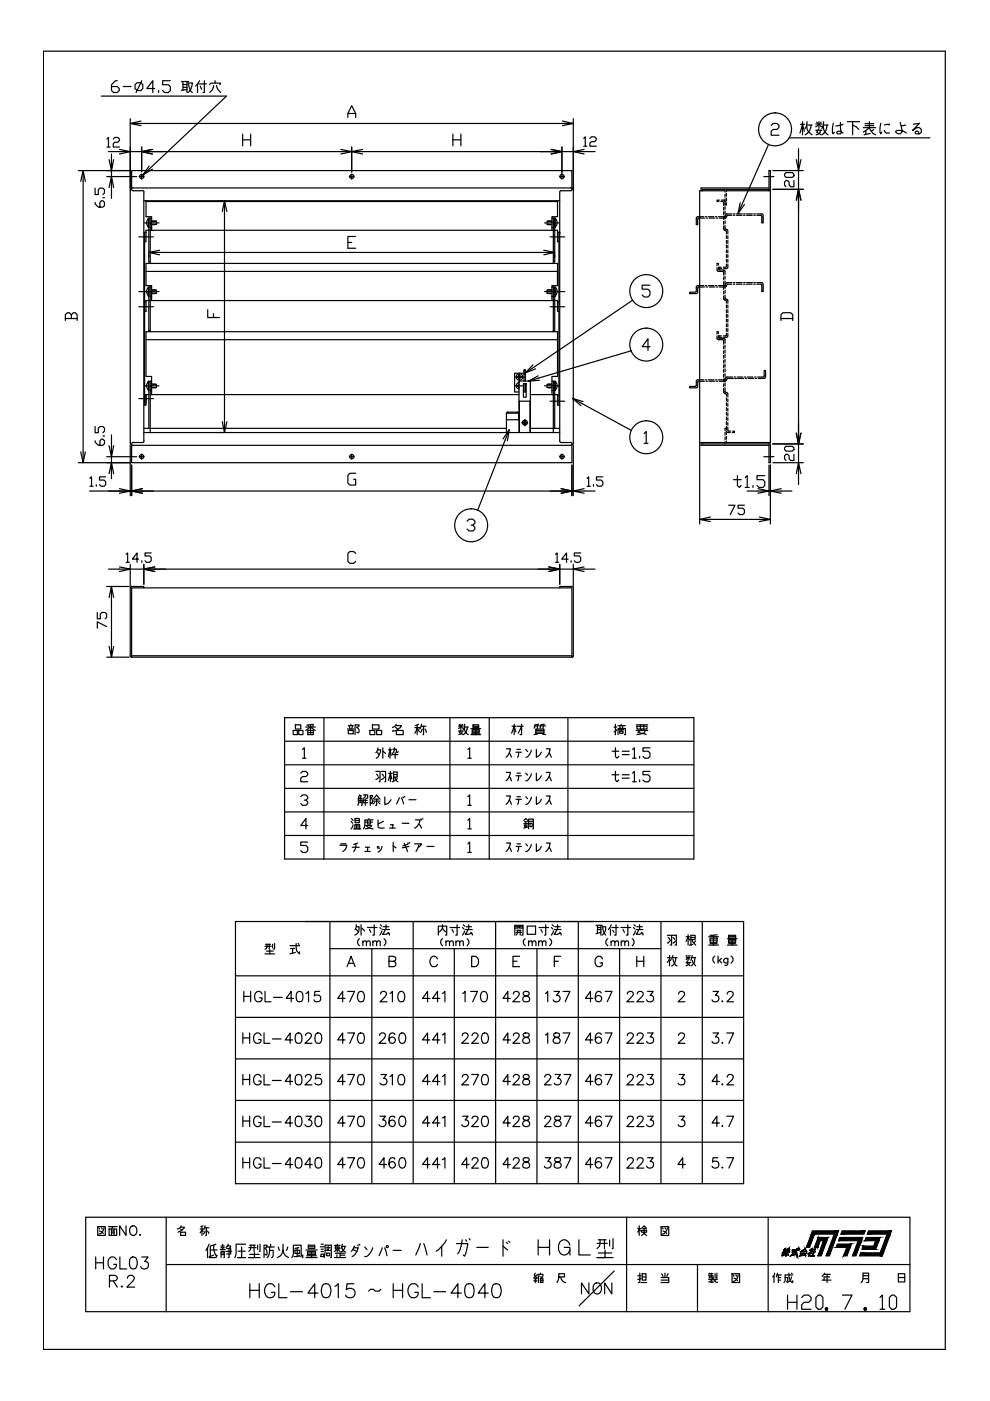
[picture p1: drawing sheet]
<svg xmlns="http://www.w3.org/2000/svg" width="210mm" height="297mm" viewBox="0 0 210 297" stroke-linecap="round" stroke-linejoin="round" font-family="sans-serif">
<!-- layer: WAKU -->
<g fill="none" stroke="#000" stroke-width=".25">
<path d="M9.2 10.9h191.2v275.2h-191.2zM18.2 258.1h174.7v20h-174.7zM26.7 259.9v2l-1.3-2v2M35.2 258.1v20M38.4 259.9l-.4 .5-.4 .2M43.1 259.9l-.5 .2M43.5 259.9l-.3 .8M132.9 258.1v20M135.5 259.9v2M162.9 258.1v20M20.7 260.1h1.6v1.8h-1.6zM21 260.3l.1 .3"/>
<path d="M21.1 261l.4 .1 .4 .4M21.5 260.3l.1 .3M22.1 260.3a1.45 1.45 0 0 1-1.1 1.3M23 260.1h1.9M23.1 260.6h1.6v1.3h-1.6zM23.6 261h.6M23.6 261.4h.6M23.9 260.1l-.3 .5v1.3M24.2 260.6v1.3M27.7 260.2a.74 .74 0 0 1 .8-.3 .74 .74 0 0 1 .5 .8 .92 .92 0 0 1-.9 1.2l-.2-.1a1.24 1.24 0 0 1-.2-1.6zM29.7 261.7v.2l.1-.1M35.2 268.1h157.7"/>
<path d="M38.3 260.2h.8v.1l-.6 .5-.8 .5M38.3 261.3h1v.6h-1zM38.3 260.6l.2 .2M42.4 260.6h.7M42.8 260.1v1.8M43.1 261.1l-.3-.3-.4 .6M43.4 260.3h.9M43.5 261l-.4 .6M43.7 260.3v1.6h-.1M44 261l.3 .5M113.3 271.4v.3M113.5 269.9l-.2 .4 .2 .3"/>
<path d="M113.5 271v.9M113.8 270.3l-.5 .6v.1h.5M113.8 270.7v.4M113.8 271.4v.3M114.1 270.5v-.3h1v.3M114.2 270.7v1.2M114.3 270.5l-.2 .5M114.6 270.7h.5M114.6 271.5h.5M114.6 269.9v.3M115 270.7l-.4 .4v.8h.5v-.8h-.5M118.5 270.7h1.2v-.6h-1.2a2.63 2.63 0 0 1-.4 1.8"/>
<path d="M118.9 270.7a1.38 1.38 0 0 0 1 1.2M130.2 269.5l-7.4 7.4M135.2 270.5h.7M135.2 260.4h.6M135.7 269.9v2h-.3M135.8 261l-.3-.6-.3 .9M135.9 271l-.2 .2h-.5M135.9 271.9h1.2M136 260.4l.6-.5 .5 .5M136 260.8h1.1v.5h-1.1zM136.2 270.1h.8v1.3h-.8zM136.2 270.7h.8"/>
<path d="M136.3 260.4h.5M136.6 260.4v1l.5 .5M136.6 261.3l-.1 .3-.5 .3M140.2 270.9h1.6v1h-1.6M140.2 260.1h1.6v1.8h-1.6zM140.2 271.4h1.6M140.3 270.1l.3 .5M140.4 260.3l.2 .3M140.6 261l.4 .1 .4 .4M141 260.3l.1 .3M141 269.9v1M141.5 260.3a1.45 1.45 0 0 1-1.1 1.3"/>
<path d="M141.7 270.1l-.3 .5M147.9 268.1v10M150.3 271.8l.5-.3 .1-.3v.7M150.3 270.5h.9M150.3 271.2h1.8M150.4 271v-.3h.8v.4l-.1-.1M150.4 269.9l-.1 .3M150.4 270.1h.8M150.8 269.9v1.1M151.3 271.2l.4 .6 .4 .1M151.3 271.8l-.6 .1M151.6 270.1v.8"/>
<path d="M151.7 271.5l-.1 .2M152 269.9v1.1h-.1M155.2 270.1h1.6v1.8h-1.6zM155.5 270.3l.1 .3M155.6 271l.4 .1 .4 .4M156 270.3l.1 .3M156.5 270.3a1.47 1.47 0 0 1-1 1.4M164.1 270.5v1.4M164.2 269.9l-.1 .6-.3 .2M164.7 270.3h1M164.9 269.9l-.3 .8M165 270.9h.5"/>
<path d="M165 271.4h.5M165 270.3v1.6M166.5 270.9h.5v.6l-.2 .2M166.6 266.2h.1M167.3 269.9a1.58 1.58 0 0 0 .8 2v-.4M167.8 270.7l-.2 .8-.7 .4M167.8 269.9l.2 .2M168.1 270.3h-1.6v1.2l-.3 .4M174.3 271.4h1.9M174.7 270.2h1.3M174.9 269.9l-.6 .7M175.4 270.2v1.7"/>
<path d="M175.9 270.7h-1.2v.7M182.6 271.9l.4-.7v-1.3h1.2v2h-.5M183 270.5h1.2M183 271.1h1.2M190.5 270.1h1.3v1.7h-1.3zM190.5 270.9h1.3"/>
</g>
<!-- layer: TEXT_0 -->
<g fill="none" stroke="#000" stroke-width=".25">
<path d="M20.3 266.5v2.5M20.3 267.7h1.6M21.9 266.5v2.5M23.2 271.6h1.1a.65 .65 0 0 0 .6-.7l-.3-.4-.3-.1h-1.1v2.5M24 271.6l.9 1.3M24.7 267.1a.92 .92 0 0 0-1.1-.6 .92 .92 0 0 0-.7 1 1.08 1.08 0 0 0 .2 1.2 1.08 1.08 0 0 0 1.2 .2l.4-.5v-.3h-.6M25.4 266.5v2.5h1.5M25.8 272.6l-.1 .2 .1 .1 .1-.1M27 271l.2-.5a.8 .8 0 0 1 1.3 .4l-.4 .8-1.2 1.2h1.6M27.8 266.6a.78 .78 0 0 1 1.2 .4 2.12 2.12 0 0 1-.2 1.9 .82 .82 0 0 1-1.3-.4 2.33 2.33 0 0 1 .3-1.9zM30.1 266.5h1.3l-.7 1a.81 .81 0 0 1 .8 .9 .81 .81 0 0 1-1.1 .6l-.3-.1-.3-.4M44 264.6l-.3 .5"/>
<path d="M44.3 263.8l-.3 .8v2M44.3 266.6h1.6M44.6 265h1.4M45.3 264v1l.6 1.4 .1-.3M45.3 266.1l-1 .3M45.8 263.8l-1.2 .4v2M46.7 264.9h1M46.8 264.2h.8M46.8 264.6h.8M46.9 266.6v-1.3h.7l-.1 1.3M46.9 266h.7M46.9 265.7h.7"/>
<path d="M47.2 263.8v1.1M47.9 265.3h1.2M48.1 264.7h.8v1.2h-.8M48.2 264.2l-.3 .4M48.4 263.8l-.2 .4h.7v.2l-.3 .3v1.9h-.2M50.5 265.3h1.5M51.2 264.4v2.2h-.8h1.7M52.1 263.8h-2v2.1l-.3 .7M52.8 264.5h1.5M52.9 266h2.1M52.9 264h1.2M53 272.2v2.9"/>
<path d="M53 273.6h2M53.2 264l-.1 .9-.3 .4M53.9 264v1.3M53.9 265.5v1.1h-1.1h2.3M54.6 264v.9M55 272.2v2.9M55.1 263.8v1.5h-.1M56.2 265.9l.2 .2 .2-.2a1.11 1.11 0 0 0-.4-1.2l.4-.4v-.3h-.6v2.6M56.6 264.4h1.5M57.2 265.1h.7v1.1l-.3 .4M57.2 264.4a2.45 2.45 0 0 1-.6 2.2M57.4 263.8v.6"/>
<path d="M58.3 272.9a1.12 1.12 0 0 0-1.3-.7 1.12 1.12 0 0 0-.9 1.1 1.32 1.32 0 0 0 .3 1.4 1.32 1.32 0 0 0 1.4 .3l.5-.5v-.5h-.8M59 264.4l.3 .7M59.1 272.2v2.9h1.7M60 263.8a2.28 2.28 0 0 1-1.2 2.8M60 264.9l.2 .8 .3 .5 .7 .4M61 264.4l-.3 .7M61.6 273.9h2.5M62.5 265.1h1v.6h-1zM63 264.7v1.7M63.3 264.5l-.8 .2M63.3 266.1l.4 .3M63.5 266.2l-1.1 .2"/>
<path d="M64.2 266.1v.5l-.3-.7v-1.9h-1.7v1.9l-.3 .7M64.9 265h2.3M64.9 266.6h2.3M65 266.2h2.1M65.2 265.3h1.7v.7h-1.7zM65.2 265.7h1.7M65.4 264h1.3v.7h-1.3zM65.4 264.3h1.3M66.1 265.3v1.3M67.4 274.2h-2.1l1.4-2v2.9M67.9 264.3h.9M68 265.9h.6v.5h-.6z"/>
<path d="M68.1 265.4h.5M68.1 264.9h.5M68.1 263.8h.5M68.6 272.3a1.02 1.02 0 0 1 1.4 .4 2.26 2.26 0 0 1-.3 2.3 .98 .98 0 0 1-1.4-.4 2.39 2.39 0 0 1 .3-2.3zM68.8 266.6l.1-2.6h1.3v2.6h-.1M69.1 264.6h.9M69.3 265.7h.6v.5h-.6zM69.6 264.2v.9h-.5h1M70.9 265.4l.6-.6 .6 .6M70.9 266.6h2.4M70.9 264h1.2M71 272.7l.7-.5v2.9"/>
<path d="M71.1 264.4h.8v.4h-.8zM71.1 265.7h2M71.4 266v.6M71.5 263.8v1.7M72.1 266.1h1M72.1 265.7v.9M72.5 264.4a1.13 1.13 0 0 0 .8 1.1M72.5 264.3h.8M72.6 263.8l-.3 .9M73.1 264.3l-.2 .6-.6 .6M74.8 264.9l.9 .4M75 264.6h1a2.69 2.69 0 0 1-1.4 1.8"/>
<path d="M75 272.2h-1.4l-.2 1.2a1.06 1.06 0 0 1 1.6 0 1.06 1.06 0 0 1-.2 1.6 1.06 1.06 0 0 1-1.5-.4M75.2 264.2l-.7 1.1M75.8 264l.2 .2M76.1 263.8l.2 .2M77.3 264.4l.5 .5M79 264.6a2.24 2.24 0 0 1-1.7 1.8M80.7 273.4l-.3 .3h-.8l-.4-.3h-.7l-.3 .3M81 264.6l-.6 1.6M81.5 264.6l.6 1.6M83.4 273.6h2M83.4 272.2v2.9M83.4 265.1h1.7"/>
<path d="M85.4 272.2v2.9M88.7 272.9a1.12 1.12 0 0 0-1.3-.7 1.12 1.12 0 0 0-.9 1.1 1.32 1.32 0 0 0 .3 1.4 1.32 1.32 0 0 0 1.4 .3l.5-.5v-.5h-.8M89.1 263.7l-.9 2.4M89.5 272.2v2.9h1.7M89.8 263.7l.8 2.4M92 273.9h2.5M92.5 265.3l.4-.3 .8-.8v2.1M94.6 262.9l-.2 .5-.7 .8M96.8 263.7h2.4l-.5 2.1-.2 .5-.3-.2M97.8 274.2h-2.2l1.5-2v2.9M98 262.9a5.4 5.4 0 0 1-1 2.9M98.7 262.9l.2 .3"/>
<path d="M98.9 272.3a1.02 1.02 0 0 1 1.5 .4 2.57 2.57 0 0 1-.3 2.3 1.02 1.02 0 0 1-1.4-.4 2.57 2.57 0 0 1 .2-2.3zM99.5 262.6l.2 .3M101.1 264.5h2.4M103.5 274.2h-2.1l1.4-2v2.9M104.7 272.3a1.02 1.02 0 0 1 1.4 .4 2.26 2.26 0 0 1-.3 2.3 .98 .98 0 0 1-1.4-.4 2.39 2.39 0 0 1 .3-2.3zM106.7 264.2l.9 .8M106.7 262.9v3.4M107.4 263.4l.2 .3M107.8 263.2l.3 .2M114.1 264.5h2.4M114.1 262.9v3.2M116.5 262.9v3.2"/>
<path d="M119.6 264.5h1.2v1.6M120.8 264a1.21 1.21 0 0 0-1.2-1.2 1.21 1.21 0 0 0-1.2 1.2v1a1.21 1.21 0 0 0 1.2 1.1 1.21 1.21 0 0 0 1.2-1.1M122.7 262.9v3.2h2.5M124.9 272v2.3l-1.6-2.3v2.3M126.2 272.1a1.14 1.14 0 0 1 1.3 .5 1.14 1.14 0 0 1-.2 1.4 .87 .87 0 0 1-1 .3 .87 .87 0 0 1-.6-.9 1.39 1.39 0 0 1 .5-1.3zM126.6 263.6h2.1M126.8 265.7h2.9M126.8 262.9h1.7M127.2 262.9v.9l-.1 .5-.5 .4M128.2 262.9v1.8M128.3 265v1.6h-1.7h3.4M129.3 262.9v1.3"/>
<path d="M129.7 272v2.3l-1.5-2.3v2.3M130 262.6v2.1h-.2M167 274.6v3M167 276.1h2M169 274.6v3M170 275.1l.5-.5h1l.5 .5v.5l-.5 .5h-1l-.5 .5v1h2M173 275.1l.5-.5h.5l.5 .5v2l-.5 .5h-.5l-.5-.5zM178.6 274.6h2.1l-1.6 3M186.6 275.1l.5-.5v3M186.6 277.6h1M188.6 275.1l.5-.5h.5l.5 .5v2l-.5 .5h-.5l-.5-.5z"/>
<circle cx="82.1" cy="264.3" r=".22"/>
</g>
<!-- layer: 1 -->
<g fill="none" stroke="#000" stroke-width=".25">
<path d="M60.3 152.2h86.8v29.9h-86.8zM60.3 157.2h86.8M62.2 154.9h.8v.9h-.8zM62.6 153.7h1.2v.9h-1.2zM63.3 154.9h.9v.9h-.9zM64.1 158.9l.4-.3v2.2M64.8 154.9l1-.8 1.1 .8M64.8 154.1h2.1M65.2 154.9h1.2v.9h-1.2zM65.2 153.8l.3 .3M65.2 155.3h1.2M65.8 153.6v1.2"/>
<path d="M65.8 154.9v.9M66.4 153.6l-1.3 .1M66.4 153.8l-.3 .3M68.7 152.2v29.9M73.7 154.6h1.4M73.8 154.9h1.1v.7h-1.1zM73.8 153.9h1.1M74.1 154l.1 .6M74.4 153.6v.3M74.7 154l-.1 .6M75.7 155.2l.3 .1a.7 .7 0 0 0-.4-1.1l.5-.2v-.3h-.8v2.1M78.4 154.9h1.1v.9h-1.1z"/>
<path d="M79 153.7h1.4v.9h-1.4zM79.9 154.9h1v.9h-1zM80.1 159h.6a2.03 2.03 0 0 1-.9 1.8M80.1 159.6l.2 .4M80.2 158.6l-.5 1M81.2 159.3l.6 .4M81.2 158.6v2.2M82.4 159h.6M82.7 158.6v2.2M83.2 160h1.2M83.2 155h.2M83.3 158.8h.7l.1 .8h.2l.1-.3"/>
<path d="M83.6 158.6a1.29 1.29 0 0 1-.4 1.1M83.8 159.6v1.2M83.9 153.9h1.2a2.14 2.14 0 0 1-1.8 1.1M83.9 154.2l.4 .3M84 153.6l-.1 .3-.7 .3M84 154.9h1.5v.9h-1.5zM87.9 154.3h1.1M88.4 153.7v2.1M88.7 153.6l-.6 .3M88.9 155.2l-.5-.9-.5 1.2M89.3 154h1M89.4 153.6l-.4 1"/>
<path d="M89.5 154.6l-.3 .7M89.8 154v1.8h-.1M90.1 154.6l.3 .7M95.4 152.2v29.9M97.2 154.4l.5-.5 .5 .5M97.2 155h1M97.2 153.9h1M97.4 153.6l.1 .2M97.7 154.7l-.3 .6 .7 .5M97.7 153.6v1M98 155a.72 .72 0 0 1-.7 .8M98.1 153.6l-.2 .2"/>
<path d="M98.5 154.3a1.61 1.61 0 0 0 .8 1.5M98.5 154.1h.8M98.5 153.6v.5l-.3 .6M99.1 154.1l-.1 .5a1.6 1.6 0 0 1-.8 1.2M99.2 158.9l.4-.3v2.2M99.8 154.5h2.1M99.8 155.8h2.1M100 155.5h1.7M100.1 154.7h1.5v.6h-1.5zM100.1 155h1.5M100.3 153.7h1.2v.6h-1.2zM100.3 154h1.2"/>
<path d="M100.9 154.7v1.1M103.7 152.2v29.9M107.4 158.8h.8l-.4 1.3-.5 .4M108 159.7l.4 .8M108.6 154h.8M109 153.6v2.2M109.4 155.2l-.4-1.2-.5 1.5M109.4 159.5h1.1M109.6 158.9h.7M109.7 154h1.2M110 159.5l-.3 1M110.6 153.6v2.2h-.3"/>
<path d="M110.6 154l-.7 1.5M111.5 158.9l.4 .5M112.7 159.1l-.2 .4a1.26 1.26 0 0 1-1 1M113.4 153.9h1M113.6 154.6h1.7v.9h-1.7zM113.6 154.9h1.7M113.6 155.2h1.7M113.7 158.9v1.6l.7-.4 .4-.6M113.9 155.6l-.7 .2M113.9 153.9v.5M114.2 153.6l-.8 .1v.4l-.2 .3M114.6 153.9h1.1"/>
<path d="M115 155.6l.7 .2M115.2 153.9v.5M115.4 153.6l-.8 .1v.4l-.2 .3M115.8 158.8h.8l-.2 .9-.7 .8M116.4 159.7l.5 .8M120.4 152.2v29.9M129.8 159.3h1.4M130.2 154.1h.6M130.5 158.6v1.8l.3 .4 .4-.4M130.5 153.6l-.1 2.2M130.8 154.7l-.6 .5M131 155.8v-1.4h1.6v1.4h-.2"/>
<path d="M131 153.9h1.6M131.2 154.7h1.1M131.4 155h.7v.5h-.7zM131.4 153.9l.1 .5M131.7 153.6v.3M131.7 154.4v.6M131.9 159.3h1.5M131.9 160h1.5M132.1 153.9l-.2 .5M134.1 158.9l.4-.3v2.2M134.9 154.9h2.4M134.9 153.7h2.4"/>
<path d="M135.1 154h2.1v.6h-2.1zM135.8 153.7v.9M136.1 154.6l-.9 .7 1.8 .5M136.5 153.7v.9M136.8 154.9a1.64 1.64 0 0 1-1.7 .9M137.8 158.6h-1.5v.7h1.1l.4 .4v.7l-.4 .4h-.7l-.4-.4M60.3 177.1h86.8M60.3 172.1h86.8M60.3 167.1h86.8M60.3 162.2h86.8M63.8 168.9l.3-.4h.8l.3 .4v.4l-.3 .3h-.4M63.8 163.9l.3-.4h.8l.3 .4v.4l-.3 .3h-.8l-.3 .4v.7h1.4"/>
<path d="M64.1 160.8h.8M64.9 169.6l.3 .4v.4l-.3 .3h-.8l-.3-.3M65.2 178.5h-1.4v.8h1.1l.3 .3v.8l-.3 .3h-.8l-.3-.3M65.2 175h-1.4l1.1-1.5v2.2M72.1 179.2h1.4a1.47 1.47 0 0 1-.8 1.3M72.2 178.9h1.2M74.4 174.1l.4 .5M74.5 173.5l.4 .5M74.7 179.6h1.5M74.9 174.9l-.5 .8M75 175.7h1.5M75.2 175.7v-.8h1.1v.8"/>
<path d="M75.3 173.5h.9v.9h-.9zM75.3 174h.9M75.5 178.9a2.06 2.06 0 0 1-.5 1.6M75.6 174.9v.8M75.9 170.7l.1-1.4h.8v1.4h-.2M75.9 178.7l-.9 .3M75.9 174.9v.8M76 169.7h.8M76 170.2h.8M76.2 168.7h.4l-.2 1.5M76.2 168.5l-.2 .8M76.9 170.2h1"/>
<path d="M77.1 168.5h.8v.7l-.3 .1M77.1 169.5l-.2 .5M77.1 169.7h.8M77.4 168.5v.4l-.3 .4M77.4 169.4v1.3M77.5 175h1.3a1.58 1.58 0 0 1-1.3 .7M77.5 179.6h.9M77.5 174.3h1.5M77.7 175a1.76 1.76 0 0 0 1.4 .7M77.9 174v.7h.6v-.7M77.9 179.6v.9M78.2 173.5v.3"/>
<path d="M78.7 170.2l.1 .1 .2-.1v-.4l-.3-.6 .3-.5h-.5v2M79.1 173.8h-1.7v1.2l-.3 .7M79.1 169.4l.8-.9 .7 .9M79.1 169.9h1.5M79.4 169.4h.9M79.4 170.2l-.3 .2M79.7 163.5h.9v2.2h-.2M79.9 169.4v1.3h-.3M79.9 164.1l.3 .5M80 179.5l.2 .4M80.2 173.8v1.5l.1 .1 1.2 .2M80.3 179.5l.1 .4"/>
<path d="M80.3 170.2l.3 .2M80.4 164.7l-.7 .6M80.9 163.5h.9v2.2h-.2M81 179.5a1.41 1.41 0 0 1-.8 1.2M81 164.1l.3 .5M81.3 174.1l-1.1 .6M81.6 169v1.6l.9-.4 .4-.6M81.6 164.7l-.7 .6M82.4 164h.8M82.6 175.6h1.2M82.8 174.9h.6l-.2 .7M82.8 163.5v2.2"/>
<path d="M82.9 160.2l-.2-1.2-.3 1.5M83.1 165.2l-.3-1.2-.4 1.5M83.4 179.3l.6 .5M83.4 178.6v1.9M83.5 164.8h.7v-1.1h-.7v1.9M83.5 164.2h.7M83.7 164.8l.4 .8 .3 .1M83.8 165.5l-.6 .2M84.2 165.1l-.2 .2M84.7 169.1l-.6 1.3M85.1 169.1l.5 1.3M85.3 174.6h1.4"/>
<path d="M85.4 169l.2 .1M85.7 178.7l.7 1.8M85.7 168.8l.2 .2M86.4 178.7l.2 .2M86.4 179l-1 .3M86.7 178.6l.2 .1M86.7 179.5l-1.4 .3M86.7 169.6h1.5M87.9 178.9h1.5l-.6 .7M88.1 173.8h1a2.24 2.24 0 0 1-1.2 1.8M88.8 179.2l-.6 1.3M88.8 174.7l.6 .9"/>
<path d="M89.2 173.7l.2 .1M89.5 173.5l.2 .2M90.5 179.5h1.5M99.2 178.9l.4-.4v2.2M99.2 173.9l.4-.4v2.2M99.2 168.9l.4-.4v2.2M99.2 160.8h.7M99.2 175.7h.7M99.2 170.7h.7M107.4 178.7h.8l-.4 1.4-.5 .4M107.4 168.8h.8l-.4 1.3-.5 .4M107.4 163.8h.8l-.4 1.3-.5 .4"/>
<path d="M108 179.6l.4 .9M108 169.6l.4 .9M108 164.6l.4 .9M109.4 179.5h1.1M109.4 169.5h1.1M109.4 164.5h1.1M109.6 178.9h.7M109.6 168.9h.7M109.6 163.9h.7M110 179.5l-.3 1M110 169.5l-.3 1M110 164.5l-.3 1"/>
<path d="M111.1 174l.4-.5 .4 .5M111.1 174.6h.8M111.2 174.9l.2 .5M111.2 174.2h.6M111.5 174.2v1.2M111.5 178.9l.4 .4M111.5 168.9l.4 .4M111.5 163.9l.4 .5M111.7 174.9l-.1 .4M111.9 175.3l-.8 .3M112.1 175.7v-2h1v2h-.1M112.2 174.1h.8"/>
<path d="M112.4 174.6h.4v.7h-.4zM112.7 179l-.2 .5a1.26 1.26 0 0 1-1 1M112.7 169.1l-.2 .4a1.26 1.26 0 0 1-1 1M112.7 164.1l-.2 .4a1.26 1.26 0 0 1-1 1M113.7 178.9v1.6l.7-.4 .4-.6M113.7 168.9v1.6l.7-.4 .4-.6M113.7 163.9v1.6l.7-.4 .4-.6M115.8 178.7h.8l-.2 .9-.7 .9M115.8 168.8h.8l-.2 .8-.7 .9M115.8 163.8h.8l-.2 .8-.7 .9M116.4 179.6l.5 .9M116.4 169.6l.5 .9"/>
<path d="M116.4 164.6l.5 .9M129.8 164.3h1.4M130.5 163.5v1.9l.3 .3 .4-.3M131.9 164.3h1.5M131.9 165h1.5M134.1 163.9l.4-.4v2.2M134.1 165.7h.8M134.1 160.8h.8M135.6 160.4v.4M135.6 165.4v.3M137.8 163.5h-1.5v.8h1.1l.4 .3v.8l-.4 .3h-.7l-.4-.3M49.9 195.4h107.8v55.6h-107.8z"/>
<path d="M69.9 195.4v55.6M75.5 196.5h.6a1.38 1.38 0 0 1-.9 1.8M75.5 196.1l-.1 .8-.2 .2M75.5 197.1l.5 .4M76.2 199l-.2 .2a.88 .88 0 0 0 .2 1.3M76.6 196.1v2.2M76.7 196.8l.6 .6M76.9 199.8l.4-.3 .4 .1v.9M76.9 199.5v1M77.4 180.5h1.1M77.7 199.8l.4-.3 .3 .1 .1 .9M77.9 196.7h2"/>
<path d="M78.3 197.1l.3 .6M79.1 199.8l.3-.3 .4 .1 .1 .9M79.1 199.5v1M79.3 196.1v2.2h-.2M79.9 199.8l.3-.3 .4 .1v.9M80.5 196.7l.3 .2M80.7 196.1l.3 .3M81 197.4l-.5 .9M81.1 197.1h1.5M81.3 196.5h1.1M81.4 199l.4 .5v.5l-.4 .5M81.7 197.1l-.6 1h.7l.6-.3"/>
<path d="M81.8 196.1v1M82.3 197.7l.3 .3v.3M87.6 195.4v55.6M92.9 198.3v-1.9h1.8v1.9h-.3M93.8 196.1a1.24 1.24 0 0 1-.7 1.4M93.8 196.7l.2 .4 .5 .4M93.8 199l-.2 .2a.88 .88 0 0 0 .2 1.3M94.5 199.8l.4-.3 .4 .1v.9M94.5 199.5v1M95.3 199.8l.4-.3 .3 .1 .1 .9M95.4 196.7h2.1M95.9 197.1l.3 .6"/>
<path d="M96.7 199.8l.3-.3 .4 .1 .1 .9M96.7 199.5v1M96.9 196.1v2.2h-.3M97.5 199.8l.3-.3 .4 .1v.9M98.1 196.7l.3 .2M98.2 196.1l.3 .3M98.5 197.4l-.4 .9M98.7 197.1h1.4M98.8 196.5h1.2M99 199l.4 .5v.5l-.4 .5M99.2 180.7h.7M99.2 197.1l-.5 1h.7l.6-.3"/>
<path d="M99.4 196.1v1M99.8 197.7l.3 .3v.3M105.1 195.4v55.6M109.1 196.8h.8v-.6h-.8v2.1M109.1 196.5h.8M109.4 197.7h1.2M109.6 197.2h.9M109.7 197.2v.6l-.3 .5M110.2 196.5h.7M110.3 197.2v1.1M110.9 196.8h-.7v-.6h.7v2.1h-.3M111.4 199l-.3 .2a.88 .88 0 0 0 .3 1.3"/>
<path d="M111.8 196.4h1.8v1.7h-1.8zM112.1 199.8l.3-.3 .3 .1 .1 .9M112.1 199.5v1M112.8 199.8l.4-.3 .4 .1v.9M114.2 199.8l.4-.3 .3 .1 .1 .9M114.2 199.5v1M114.3 196.7h2M114.7 197.1l.3 .6M115 199.8l.3-.3 .4 .1 .1 .9M115.7 196.1v2.2h-.2M116.5 199l.4 .5v.5l-.4 .5M116.9 196.7l.3 .2"/>
<path d="M117.1 196.1l.3 .3M117.4 197.4l-.5 .9M117.5 197.1h1.5M117.6 196.5h1.2M118.1 197.1l-.6 1h.7l.6-.3M118.2 196.1v1M118.7 197.7l.3 .3v.3M122.6 195.4v55.6M126.4 196.2h1.3M126.7 196.7h.7M126.7 197.1h.7M126.7 196.2v1.6"/>
<path d="M127.4 196.2v2.1M127.4 197.7l-1 .3M127.7 196.5h.7a1.78 1.78 0 0 1-.7 1.8M127.8 196.5a2.57 2.57 0 0 0 .6 1.8M128.9 199l-.4 .5v.5l.4 .5M129.4 196.9v1.4M129.6 199.8l.3-.3 .4 .1 .1 .9M129.6 199.5v1M129.6 196.1l-.6 1M129.7 196.7h1.4M129.9 197.2l.3 .5M130.4 199.8l.3-.3 .3 .1 .1 .9"/>
<path d="M130.6 196.1v2.2h-.3M131.6 196.7h2.1M131.7 199.8l.4-.3 .3 .1 .1 .9M131.7 199.5v1M132.1 197.1l.3 .6M132.5 199.8l.4-.3 .3 .1 .1 .9M133.1 196.1v2.2h-.3M134 199l.3 .2a.88 .88 0 0 1-.3 1.3M134.3 196.7l.3 .2M134.4 196.1l.3 .3M134.7 197.4l-.4 .9M134.9 197.1h1.4"/>
<path d="M135 196.5h1.2M135.4 197.1l-.5 1h.7l.6-.3M135.6 196.1v1M136 197.7l.3 .3v.3M140.1 195.4v55.6M141.5 198.3h1.9v2.1h-.3M141.7 198.8l.3 .4M142.2 199.3l-.5 .6h-.2M142.4 198.3v2.1h-.3M142.7 198.8l.3 .4M143.3 199.5l-.6 .4M145.5 198.6h.7"/>
<path d="M145.9 198.2v2.2M146.2 199.3l-.3-.7-.4 1M146.5 199.2h.9v-.9h-.9v2.1l.4-.2M146.5 198.8h.9M146.8 199.2v.3l.7 .9M147.5 199.5l-.4 .4M148.9 195.4v55.6M150.3 198.6h2M150.6 198.9h1.4v.9h-1.4zM150.6 199.3h1.4M151.3 198.3v2.1M152 198.2l-1.4 .1"/>
<path d="M154.2 199h2.1M154.5 199.2h1.5v.6h-1.5zM154.5 198.3h1.5v.6h-1.5zM154.5 198.6h1.5M154.5 199.5h1.5M155.3 199.2v1.2M49.9 206.9h107.8M49.9 215.7h107.8M51.5 219v2.2M51.7 210.2v2.2M51.7 211.3h1.4M52.9 219v2.2"/>
<path d="M53.1 210.2v2.2M55.3 219.6a.8 .8 0 0 0-.9-.6 .8 .8 0 0 0-.6 .9 .97 .97 0 0 0 .2 1 .97 .97 0 0 0 1 .2l.3-.2v-.5h-.5M55.6 210.7a.8 .8 0 0 0-1-.5 .8 .8 0 0 0-.6 .8 .97 .97 0 0 0 .2 1.1 .97 .97 0 0 0 1.1 .2l.3-.4v-.3h-.6M56 219v2.2h1.2M56.2 210.2v2.2h1.3M56.2 202.2h2M56.2 200.6h1.3M56.3 200.2h1.1M56.5 201.6h1.4M56.6 200.2v.6l-.1 .3-.3 .1M57.1 200.2v1M57.2 201.4v.8"/>
<path d="M57.8 200.2v.7M58 211.5h1.8M58.2 200v1.2h-.3M61.5 200.5h2M61.6 201.1h.9M62 201.1v1M62.2 211.7h-1.5l1-1.5v2.2M62.6 201.9l-1.1 .3M62.8 200l.1 1.6 .6 .6v-.4M62.9 219.1a.69 .69 0 0 1 1 .3 2.02 2.02 0 0 1-.2 1.7 .76 .76 0 0 1-1-.3 1.95 1.95 0 0 1 .2-1.7zM63.1 210.3a.7 .7 0 0 1 1 .3 2.02 2.02 0 0 1-.2 1.7 .76 .76 0 0 1-1-.3 1.95 1.95 0 0 1 .2-1.7zM63.2 200l.2 .2"/>
<path d="M64.8 219.6v-.2a.66 .66 0 0 1 1.1-.2 .78 .78 0 0 1-.2 1l-1 1h1.4M64.9 210.6l.5-.4v2.2M67.1 219.1a.7 .7 0 0 1 1 .3 2.02 2.02 0 0 1-.2 1.7 .74 .74 0 0 1-1-.3 1.95 1.95 0 0 1 .2-1.7zM67.8 210.2h-1l-.2 1a.76 .76 0 0 1 1.2-.1 .76 .76 0 0 1-.1 1.2 .76 .76 0 0 1-1.1-.3M69.9 201.1h70.2M73.2 211.7h-1.6l1.1-1.5v2.2M73.6 204.9l.8-2.2 .9 2.2M73.7 210.2h1.5l-1.1 2.2M73.7 219h1.5l-1.1 2.2M73.9 204.2h1.1M76.1 210.3a.66 .66 0 0 1 1 .3 1.82 1.82 0 0 1-.1 1.7 .74 .74 0 0 1-1.1-.3 1.63 1.63 0 0 1 .2-1.7zM76.1 219.1a.66 .66 0 0 1 1 .3 1.82 1.82 0 0 1-.1 1.7 .74 .74 0 0 1-1.1-.3 1.63 1.63 0 0 1 .2-1.7z"/>
<path d="M78.8 201.1v49.9M80.5 219.6l.1-.4a.71 .71 0 0 1 .9-.1l.1 .1a.78 .78 0 0 1-.2 1l-1 1h1.4M80.7 210.7l.1-.3 .3-.2h.4l.3 .2a.72 .72 0 0 1-.2 .9l-1 1.1h1.5M82.5 203.8l1.2-.1 .2-.3-.1-.4-.4-.3h-.9v2.2h.9a.57 .57 0 0 0 .5-.5 .57 .57 0 0 0-.5-.6M82.7 210.6l.5-.4v2.2M83.7 219.3l-.1-.2a.7 .7 0 0 0-1 .3 1.73 1.73 0 0 0 .2 1.7 .68 .68 0 0 0 1-.3 .68 .68 0 0 0-.5-.9 .68 .68 0 0 0-.8 .6M84.7 210.3a.66 .66 0 0 1 1 .3 1.11 1.11 0 0 1-.7 1.8 1.2 1.2 0 0 1-.5-1.8zM84.9 219.1a.66 .66 0 0 1 1 .3 1.11 1.11 0 0 1-.7 1.8 1.2 1.2 0 0 1-.5-1.8zM91.2 211.7h-1.6l1-1.5v2.2M92.8 203.3a.82 .82 0 0 0-1-.6 .82 .82 0 0 0-.6 .9v.5a.83 .83 0 0 0 .6 .9 .83 .83 0 0 0 1-.6M93.3 211.7h-1.6l1.1-1.5v2.2M93.8 210.6l.5-.4v2.2"/>
<path d="M93.8 219.4l.5-.4v2.2M96.3 201.1v49.9M98 219.6v-.2a.66 .66 0 0 1 1.2-.2 .78 .78 0 0 1-.3 1l-1 1h1.5M98.1 210.6l.5-.4v2.2M99.8 210.2h1.4l-1 2.2M100 202.7h.7a1.18 1.18 0 0 1 .8 1.1 1.18 1.18 0 0 1-.8 1.1h-.7zM100.1 219.6l.4-.6 .6 .1a.46 .46 0 0 1 .1 .8l-1.2 1.3h1.4M102.2 210.3a.66 .66 0 0 1 1 .3 1.11 1.11 0 0 1-.7 1.8 1.2 1.2 0 0 1-.5-1.8zM102.4 219.1a.69 .69 0 0 1 1 .3 1.11 1.11 0 0 1-.7 1.8 1.2 1.2 0 0 1-.5-1.8zM108.2 211.7h-1.5l1-1.5v2.2M108.8 203.8h.8M108.9 210.7v-.1a.66 .66 0 0 1 1.1-.2 .72 .72 0 0 1-.2 .9l-1.1 1.1h1.5"/>
<path d="M108.9 219.6v-.2a.66 .66 0 0 1 1.1-.2 .78 .78 0 0 1-.2 1l-1.1 1h1.5M110.2 202.7h-1.4v2.2h1.4M111.1 210.3l-.2 .4 .4 .3a.88 .88 0 0 1 1 1 .75 .75 0 0 1-.9 .4 .75 .75 0 0 1-.6-.7 1.17 1.17 0 0 1 1.3-.7l.1-.5a.77 .77 0 0 0-1.1-.2zM111.1 219.1l-.2 .5 .4 .3a.88 .88 0 0 1 1 .9 .75 .75 0 0 1-.9 .4 .75 .75 0 0 1-.6-.7 1.17 1.17 0 0 1 1.3-.7l.1-.5a.77 .77 0 0 0-1.1-.2zM113.8 201.1v49.9M115.6 219.4l.5-.4v2.2M115.6 210.6l.5-.4v2.2M117.5 219.1a.45 .45 0 0 0 .2 .8 .94 .94 0 0 1 1.1 .9 .78 .78 0 0 1-.9 .4 .78 .78 0 0 1-.6-.7 1.32 1.32 0 0 1 1.2-.7l.1-.5a.77 .77 0 0 0-1.1-.2zM117.5 210.2h1.1l-.6 .8a.7 .7 0 0 1 .8 .8 .7 .7 0 0 1-1 .6l-.3-.1-.2-.3M117.5 203.8h.9M118.9 202.7h-1.4v2.2M119.4 219h1.4l-1 2.2"/>
<path d="M119.4 210.2h1.4l-1 2.2M125.7 211.7h-1.6l1.1-1.5v2.2M127.5 219.3a.6 .6 0 0 0-1-.2 1.27 1.27 0 0 0 .3 2.1 .68 .68 0 0 0 .8-.6 .68 .68 0 0 0-.7-.8 .68 .68 0 0 0-.7 .7M127.5 210.5a.6 .6 0 0 0-1-.2 1.27 1.27 0 0 0 .3 2.1 .69 .69 0 0 0 .8-.6 .69 .69 0 0 0-.7-.8 .69 .69 0 0 0-.7 .7M127.7 203.3a.8 .8 0 0 0-.9-.6 .8 .8 0 0 0-.6 .9 .97 .97 0 0 0 .2 1.1 .97 .97 0 0 0 1 .2l.2-.2 .1-.6h-.5M128.3 219h1.5l-1.1 2.2M128.3 210.2h1.5l-1.1 2.2M131.4 201.1v49.9M133 210.7l.1-.3a.71 .71 0 0 1 1-.1 .46 .46 0 0 1 .1 .7l-1.3 1.4h1.5M133 219.6l.1-.4a.71 .71 0 0 1 1-.1 .46 .46 0 0 1 .1 .8l-1.3 1.3h1.5M135 203.8h1.5M135 202.7v2.2"/>
<path d="M135.1 210.7l.2-.4a.71 .71 0 0 1 1 .1 .72 .72 0 0 1-.2 .9l-1.1 1.1h1.5M135.1 219.6l.2-.5a.71 .71 0 0 1 1 .1 .78 .78 0 0 1-.2 1l-1.1 1h1.5M136.5 202.7v2.2M137.3 210.2h1.2l-.6 .8a.7 .7 0 0 1 .7 .9 .7 .7 0 0 1-1 .5l-.3-.1-.2-.3M137.3 219h1.2l-.6 .9a.7 .7 0 0 1 .7 .8 .7 .7 0 0 1-1 .5l-.3-.1-.2-.3M141.5 203h.7M142 202.6v2.2M142.2 203.6l-.2-.3-.5 .8M142.5 203h1.1M142.7 203.3a1.95 1.95 0 0 0 .9 1.5M142.7 202.6l-.3 .7M143.3 203.2a1.63 1.63 0 0 1-.9 1.6"/>
<path d="M143.9 210.7l.2-.4a.71 .71 0 0 1 .9 .1 .72 .72 0 0 1-.2 .9l-1 1.1h1.4M143.9 219.6l.2-.5a.71 .71 0 0 1 .9 .1 .78 .78 0 0 1-.2 1l-1 1h1.4M145.5 203h.8M145.5 204.1h1M145.5 202.6l.1 .1M145.8 203.8l-.2 .4 .7 .6M145.9 202.6v1M146.2 203.3l-.3-.3-.4 .5M146.2 204.1l-.2 .4-.5 .3M146.2 200.4h.3M146.3 202.6l-.1 .1M146.8 203.6l.1 .5 .6 .7"/>
<path d="M146.8 203h.7M146.8 202.6l-.3 1M147.4 203l-.2 1.1-.6 .7M150.3 200.4h2M150.6 200.1h1.4M151.2 219h1.1l-.6 .9a.73 .73 0 0 1 .7 1 .73 .73 0 0 1-1.2 .2l-.2-.3M151.2 210.2h1.1l-.6 .8a.73 .73 0 0 1 .7 1 .73 .73 0 0 1-1.2 .3l-.2-.3M151.5 202.7l-.4 .5v.5l.4 .5M152.2 202.7v1.5M152.5 203.6l.5 .6M153 203.2l-.8 .7M153.2 212.2l-.2 .1h.3"/>
<path d="M154.1 219h1.4l-1 2.2M154.2 210.7l.2-.4a.71 .71 0 0 1 1 .1 .72 .72 0 0 1-.2 .9l-1.1 1.1h1.4M154.2 200.4h2.1M154.3 203.2l-.1 1.4-.2 .1-.3-.1M154.3 203.4a.49 .49 0 0 0-.7-.1 .49 .49 0 0 0 0 .8 .49 .49 0 0 0 .7-.1M154.5 200.1h1.5M155 202.7l.4 .5v.5l-.4 .5M49.9 224.5h107.8M49.9 233.3h107.8M51.5 227.8v2.2M51.5 236.7v2.2M51.5 220.1h1.4"/>
<path d="M51.5 228.9h1.4M51.5 237.7h1.4M52.9 227.8v2.2M52.9 236.7v2.2M55.3 228.4a.8 .8 0 0 0-.9-.6 .8 .8 0 0 0-.6 .9 .97 .97 0 0 0 .2 1 .97 .97 0 0 0 1 .2l.3-.2v-.5h-.5M55.3 237.2a.81 .81 0 0 0-.9-.5 .81 .81 0 0 0-.6 .8 .97 .97 0 0 0 .2 1 .97 .97 0 0 0 1 .2l.3-.2v-.5h-.5M56 227.8v2.2h1.2M56 236.7v2.2h1.2M57.8 220.3h1.8M57.8 229.1h1.8M57.8 237.9h1.8M62 220.5h-1.5l1-1.5v2.2"/>
<path d="M62 229.3h-1.5l1-1.5v2.2M62 238.1h-1.5l1-1.4v2.2M62.9 227.9a.69 .69 0 0 1 1 .3 2.02 2.02 0 0 1-.2 1.7 .79 .79 0 0 1-1-.3 2.02 2.02 0 0 1 .2-1.7zM62.9 236.7a.77 .77 0 0 1 1 .3 2.02 2.02 0 0 1-.2 1.7 .7 .7 0 0 1-1-.3 2.02 2.02 0 0 1 .2-1.7zM64.8 228.4v-.2a.66 .66 0 0 1 1.1-.2 .78 .78 0 0 1-.2 1l-1 1h1.4M64.9 236.7h1.1l-.6 .8a.74 .74 0 0 1 .5 1.1 .74 .74 0 0 1-1.2-.2M67.1 236.7a.79 .79 0 0 1 1 .3 2.02 2.02 0 0 1-.2 1.7 .69 .69 0 0 1-1-.3 2.02 2.02 0 0 1 .2-1.7zM68 227.8h-1l-.1 1a.77 .77 0 0 1 1.1-.1 .77 .77 0 0 1-.1 1.2 .77 .77 0 0 1-1.1-.3M73.2 220.5h-1.6l1.1-1.5v2.2M73.2 229.3h-1.6l1.1-1.5v2.2M73.2 238.1h-1.6l1.1-1.4v2.2M73.7 227.8h1.5l-1.1 2.2"/>
<path d="M73.7 236.7h1.5l-1.1 2.2M76.1 227.9a.66 .66 0 0 1 1 .3 1.82 1.82 0 0 1-.1 1.7 .77 .77 0 0 1-1.1-.3 1.69 1.69 0 0 1 .2-1.7zM76.1 236.7a.73 .73 0 0 1 1 .3 1.14 1.14 0 0 1-.7 1.9 1.4 1.4 0 0 1-.3-2.2zM80.6 236.7h1.1l-.6 .8a.74 .74 0 0 1 .5 1.1 .74 .74 0 0 1-1.2-.2M80.8 227.8h1.1l-.6 .9a.7 .7 0 0 1 .8 .8 .7 .7 0 0 1-1 .5l-.3-.1-.2-.3M82.7 228.2l.5-.4v2.2M83.7 237a.64 .64 0 0 0-.6-.4 .64 .64 0 0 0-.5 .4 1.73 1.73 0 0 0 .2 1.7 .68 .68 0 0 0 1-.2 .68 .68 0 0 0-.5-1 .68 .68 0 0 0-.8 .6M84.7 227.9a.66 .66 0 0 1 1 .3 1.69 1.69 0 0 1-.2 1.7 .73 .73 0 0 1-1-.3 1.69 1.69 0 0 1 .2-1.7zM84.9 236.7a.73 .73 0 0 1 1 .3 1.14 1.14 0 0 1-.7 1.9 1.4 1.4 0 0 1-.3-2.2zM91.2 220.5h-1.6l1-1.5v2.2M91.2 229.3h-1.6l1-1.5v2.2M91.2 238.1h-1.6l1-1.4v2.2"/>
<path d="M93.3 220.5h-1.6l1.1-1.5v2.2M93.3 229.3h-1.6l1.1-1.5v2.2M93.3 238.1h-1.6l1.1-1.4v2.2M93.8 228.2l.5-.4v2.2M93.8 237l.5-.3v2.2M98 228.4v-.2a.66 .66 0 0 1 1.2-.2 .78 .78 0 0 1-.3 1l-1 1h1.5M98.1 236.7h1.1l-.6 .8a.75 .75 0 0 1 .7 1 .75 .75 0 0 1-1.3 .1l-.1-.2M100 227.8h1.4l-1 2.2M100.1 237.2l.2-.5h.2h.6a.46 .46 0 0 1 .1 .8l-1.2 1.4h1.4M102.4 236.7a.77 .77 0 0 1 1 .3 1.14 1.14 0 0 1-.7 1.9 1.23 1.23 0 0 1-.5-1.9zM102.4 227.9a.69 .69 0 0 1 1 .3 1.69 1.69 0 0 1-.2 1.7 .73 .73 0 0 1-1-.3 1.82 1.82 0 0 1 .2-1.7zM108.2 220.5h-1.5l1-1.5v2.2"/>
<path d="M108.2 229.3h-1.5l1-1.5v2.2M108.2 238.1h-1.5l1-1.4v2.2M108.9 228.4v-.2a.66 .66 0 0 1 1.1-.2 .78 .78 0 0 1-.2 1l-1.1 1h1.5M108.9 237.2v-.3a.68 .68 0 0 1 1.2 .1l-.3 .8-1.1 1.1h1.5M111.1 227.9l-.2 .5 .4 .3a.89 .89 0 0 1 1 .9 .73 .73 0 0 1-1 .4 .73 .73 0 0 1-.4-.9l.2-.2 1-.3 .1-.5a.77 .77 0 0 0-1.1-.2zM111.1 236.7l-.2 .5 .4 .3a.89 .89 0 0 1 1 .9 .73 .73 0 0 1-1 .4 .73 .73 0 0 1-.4-.9l.2-.2 1-.3 .1-.4a.87 .87 0 0 0-1.1-.3zM115.5 237.2l.2-.5h.2h.7a.46 .46 0 0 1 0 .8l-1.2 1.4h1.5M115.5 228.4l.4-.6 .7 .1a.46 .46 0 0 1 0 .8l-1.2 1.3h1.5M117.7 236.7a.45 .45 0 0 0 .2 .8 .94 .94 0 0 1 1.1 .9 .77 .77 0 0 1-.9 .5 .77 .77 0 0 1-.6-.8 1.32 1.32 0 0 1 1.3-.7v-.4a.87 .87 0 0 0-1.1-.3zM117.7 227.8h1.1l-.6 .9a.71 .71 0 0 1 .8 .8 .71 .71 0 0 1-1 .5l-.3-.1-.2-.3M119.6 236.7h1.4l-1 2.2M119.6 227.8h1.4l-1 2.2"/>
<path d="M125.7 220.5h-1.6l1.1-1.5v2.2M125.7 238.1h-1.6l1.1-1.4v2.2M125.7 229.3h-1.6l1.1-1.5v2.2M127.5 237a.64 .64 0 0 0-1.2 0 1.3 1.3 0 0 0 .5 1.9 .69 .69 0 0 0 .8-.7 .69 .69 0 0 0-.6-.7 .69 .69 0 0 0-.8 .6M127.5 228.1a.6 .6 0 0 0-1-.2 1.27 1.27 0 0 0 .3 2.1 .68 .68 0 0 0 .8-.6 .68 .68 0 0 0-.7-.7 .68 .68 0 0 0-.7 .6M128.3 236.7h1.5l-1.1 2.2M128.3 227.8h1.5l-1.1 2.2M133 228.4l.1-.4a.71 .71 0 0 1 1-.1 .46 .46 0 0 1 .1 .8l-1.3 1.3h1.5M133 237.2l.1-.3a.77 .77 0 0 1 1-.2 .46 .46 0 0 1 .1 .8l-1.3 1.4h1.5M135.1 228.4l.2-.5a.71 .71 0 0 1 1 .1 .78 .78 0 0 1-.2 1l-1.1 1h1.5M135.1 237.2l.2-.5a.77 .77 0 0 1 1 .2 .73 .73 0 0 1-.2 .9l-1.1 1.1h1.5M137.3 227.8h1.2l-.6 .9a.7 .7 0 0 1 .7 .8 .7 .7 0 0 1-1 .5l-.3-.1-.2-.3"/>
<path d="M137.3 236.7h1.2l-.6 .8a.75 .75 0 0 1 .6 1.1 .75 .75 0 0 1-1.3 0l-.1-.2M144 227.8h1.1l-.6 .9a.74 .74 0 0 1 .6 1.1 .74 .74 0 0 1-1.2 0l-.1-.2M144 236.7h1.1l-.6 .8a.75 .75 0 0 1 .6 1.1 .75 .75 0 0 1-1.2 0l-.1-.2M152.5 238.1h-1.5l1-1.4v2.2M152.5 229.3h-1.5l1-1.5v2.2M153.2 238.6l-.2 .1 .2 .2 .1-.2M153.2 229.8l-.2 .1h.3M153.2 221l-.2 .1h.3M154.1 236.7h1.4l-1 2.2M154.2 228.4l.2-.5a.71 .71 0 0 1 1 .1 .78 .78 0 0 1-.2 1l-1.1 1h1.4M49.9 242.2h107.8M51.5 245.5v2.2"/>
<path d="M51.5 246.5h1.4M52.9 245.5v2.2M55.3 246a.81 .81 0 0 0-.9-.5 .81 .81 0 0 0-.6 .8 .97 .97 0 0 0 .2 1 .97 .97 0 0 0 1 .2l.3-.2v-.5h-.5M56 245.5v2.2h1.2M57.8 246.7h1.8M62 246.9h-1.5l1-1.4v2.2M62.9 245.5a.74 .74 0 0 1 1 .4 1.52 1.52 0 0 1-.5 1.8h-.2a.98 .98 0 0 1-.6-1.3zM66.2 246.9h-1.5l1-1.4v2.2M67.1 245.5a.76 .76 0 0 1 1 .4 1.95 1.95 0 0 1-.2 1.6 .69 .69 0 0 1-1-.3 2.02 2.02 0 0 1 .2-1.7zM73.2 246.9h-1.6l1.1-1.4v2.2M73.7 245.5h1.5l-1.1 2.2M76.1 245.5a.71 .71 0 0 1 1 .4 1.11 1.11 0 0 1-.7 1.8 1.4 1.4 0 0 1-.3-2.2z"/>
<path d="M81.9 246.9h-1.5l1-1.4v2.2M83.7 245.8a.66 .66 0 0 0-.9-.3 1.79 1.79 0 0 0 0 2 .68 .68 0 0 0 1-.2 .68 .68 0 0 0-.5-1 .68 .68 0 0 0-.8 .6M84.9 245.5a.71 .71 0 0 1 1 .4 1.11 1.11 0 0 1-.7 1.8 1.4 1.4 0 0 1-.3-2.2zM91.2 246.9h-1.6l1-1.4v2.2M93.3 246.9h-1.6l1.1-1.4v2.2M93.8 245.9l.5-.4v2.2M99.5 246.9h-1.6l1-1.4v2.2M100.1 246l.2-.5h.8a.47 .47 0 0 1 .1 .8l-1.2 1.4h1.4M102.4 245.5a.74 .74 0 0 1 1 .4 1.11 1.11 0 0 1-.7 1.8 1.2 1.2 0 0 1-.5-1.8zM108.2 246.9h-1.5l1-1.4v2.2M108.9 246v-.3a.66 .66 0 0 1 1.2 .2l-.3 .7-1.1 1.1h1.5M111.1 245.5l-.2 .5 .4 .3a.89 .89 0 0 1 1 .9 .73 .73 0 0 1-1 .5 .73 .73 0 0 1-.4-1l.2-.2 1-.3 .1-.4a.87 .87 0 0 0-1.1-.3z"/>
<path d="M115.6 245.5h1.2l-.7 .8a.75 .75 0 0 1 .7 1.1 .75 .75 0 0 1-1.3 .1l-.1-.3M117.7 245.5a.45 .45 0 0 0 .2 .8 .94 .94 0 0 1 1.1 .9 .77 .77 0 0 1-.9 .5 .77 .77 0 0 1-.6-.8 1.32 1.32 0 0 1 1.3-.7v-.4a.87 .87 0 0 0-1.1-.3zM119.6 245.5h1.4l-1 2.2M125.7 246.9h-1.6l1.1-1.4v2.2M127.5 245.8a.68 .68 0 0 0-1-.3 1.26 1.26 0 0 0 .5 2.2 .69 .69 0 0 0 .6-.7 .69 .69 0 0 0-.7-.7 .69 .69 0 0 0-.7 .6M128.3 245.5h1.5l-1.1 2.2M133 246l.1-.3a.77 .77 0 0 1 1-.2 .47 .47 0 0 1 .1 .8l-1.3 1.4h1.5M135.1 246l.2-.5a.77 .77 0 0 1 1 .2 .72 .72 0 0 1-.2 .9l-1.1 1.1h1.5M137.3 245.5h1.2l-.6 .8a.75 .75 0 0 1 .6 1.1 .75 .75 0 0 1-1.3 .1l-.1-.3M145.3 246.9h-1.6l1.1-1.4v2.2M152.2 245.5h-1l-.1 .9a.77 .77 0 0 1 1.1 0 .77 .77 0 0 1-.1 1.1 .77 .77 0 0 1-1.1-.3M153.2 247.5h-.2l.2 .2 .1-.2"/>
<path d="M154.1 245.5h1.4l-1 2.2"/>
</g>
<!-- layer: WAKU -->
<g fill="#000" stroke="#000" stroke-width=".21">
<path d="M166.2 265.1l-.2 .5zM166.8 265.5v.2zM172.2 265.1l.1-.1z"/>
<path d="M166.1 265h.5zM166.1 265.1l.5-.1z"/>
<path d="M166.2 265.1l-.3 .6zM165.9 265.7l.1-.1z"/>
<path d="M166.2 265.1l-.4 1.2 .6-1.2zM166.4 265.1l-.4 1.2h-.2z"/>
<path d="M166.3 264.8v.2l.2-.2zM166.3 265l.2-.2-.1 .2z"/>
<path d="M166.4 265.1v.4zM166.3 265.4v.1z"/>
<path d="M166.5 265.4h.9zM166.5 265.5l.9-.1z"/>
<path d="M166.1 266.1l.7-.6zM166.1 266.1l.1 .1 .6-.5z"/>
<path d="M166.8 265.5l-.2 .8 .4-.8zM167 265.5l-.3 .8h-.1z"/>
<path d="M166.8 264.8l-.2 .4 .4-.3zM166.6 265.2l.4-.3-.3 .4z"/>
<path d="M166.8 265h.7zM166.8 265.1l.7-.1z"/>
<path d="M167 265.5l.2 .7zM166.9 265.7l.2 .5h.1z"/>
<path d="M167 265.1l-.1 .3 .2-.3zM167.1 265.1l-.2 .3z"/>
<path d="M167.1 264.7l-.1 .3 .3-.3zM167.3 264.7l-.3 .3z"/>
<path d="M167.6 266.2l.9-.2-1 .3zM167.5 266.3l1-.3z"/>
<path d="M168 265.4h.6zM167.9 265.5l.7-.1z"/>
<path d="M168 265h1.4zM168 265.1l1.4-.1z"/>
<path d="M168.1 265.5l-.2 .6 .3-.6zM168.2 265.5l-.3 .6z"/>
<path d="M168.6 265.9l.4 .4zM168.8 265.9l.2 .4z"/>
<path d="M168.7 265.4l-.1 .5 .2-.5zM168.8 265.4v.5h-.2z"/>
<path d="M168.8 265.1l-.1 .3 .3-.3zM169 265.1l-.2 .3h-.1z"/>
<path d="M169 265.9v.4zM169 265.9l.1 .1-.1 .3z"/>
<path d="M169 264.7l-.2 .3 .3-.3zM169.1 264.7l-.3 .3z"/>
<path d="M169.3 264.7l.2 .2-.1-.3zM169.4 264.6l.2 .3h-.1z"/>
<path d="M169.6 266.3l1.1-.1zM169.8 266.2h.9z"/>
<path d="M169.6 265.4l1.1-.6-1 .7zM169.7 265.5l1-.6v-.1z"/>
<path d="M169.6 265.8h1.3zM169.6 265.8h1.3z"/>
<path d="M169.5 266.3l.7-.5zM169.5 266.3l.7-.5z"/>
<path d="M170.1 265.4h.6zM170.1 265.4h.6z"/>
<path d="M170.6 266l.2 .2-.1-.3zM170.7 265.9l.2 .3h-.1z"/>
<path d="M170.6 264.9l.4 .6-.3-.6zM170.7 264.9l.4 .5-.1 .1z"/>
<path d="M171.7 265.6l-.3 .7 .4-.7zM171.8 265.6l-.3 .7h-.1z"/>
<path d="M171.7 265h.5zM171.7 265.1l.5-.1z"/>
<path d="M171.8 266.2h.9zM171.8 266.3l.9-.1z"/>
<path d="M171.8 265.7h.3l-.2-.1zM171.8 265.7h.3z"/>
<path d="M171.3 265.8l.7-.3v-.1zM171.3 265.8l.7-.3-.6 .4z"/>
<path d="M172 264.8l-.1 .2 .2-.2zM171.9 265l.2-.2v.2z"/>
<path d="M172 261.7l-1 2.8 1.7-2.8zM172.7 261.7l-1 2.8h-.7z"/>
<path d="M172.1 265.1l-.1 .3 .3-.3zM172 265.4l.3-.3-.3 .4z"/>
<path d="M172.2 261h5.6l-5.8 .7zM172 261.7h5.6l.2-.7z"/>
<path d="M172.3 265.4h.6zM172.3 265.4h.6z"/>
<path d="M172.5 265.4l-.3 .8 .4-.8zM172.6 265.4l-.2 .8h-.2z"/>
<path d="M173.5 262.4l-.1 2.1h-.8zM173.5 262.4l-.1 2.1 .8-2.1z"/>
<path d="M172.7 264.8l-.2 .6 .4-.6zM172.9 264.8l-.2 .6h-.2z"/>
<path d="M174.2 262.4h1.4l-1.7 .7zM173.9 263.1h1.4l.3-.7z"/>
<path d="M174.6 263.1l-1.2 3.2 1.9-3.2zM175.3 263.1l-1.2 3.2h-.7z"/>
<path d="M175.1 277.3l-.1 .2h.2zM175 277.5h.2l-.1 .2zM175.2 277.5l-.1 .2 .1 .1z"/>
<path d="M175.2 277.5v.3l.2-.1zM175.2 277.5h.3l-.1 .2z"/>
<path d="M175.4 277.3l-.2 .2h.3zM175.2 277.3h.2l-.2 .2zM175.1 277.3l.1 .2v-.2z"/>
<path d="M176.8 261.7l-1.7 4.6 2.5-4.6zM177.6 261.7l-1.7 4.6h-.8z"/>
<path d="M177.5 263.8h3l-3.2 .7zM177.3 264.5h3l.2-.7z"/>
<path d="M178 262.4h4.9l-5.1 .7zM177.8 263.1h4.9l.2-.7z"/>
<path d="M178.5 261h4.9l-5.1 .7zM178.3 261.7h4.9l.2-.7z"/>
<path d="M179.5 264.5l-.7 1.8 1.5-1.8zM180.3 264.5l-.7 1.8h-.8z"/>
<path d="M181.9 263.1l-1.2 3.2 2-3.2zM182.7 263.1l-1.2 3.2h-.8z"/>
<path d="M183.3 277.3l-.1 .2h.2zM183.2 277.5h.2l-.1 .2zM183.4 277.5l-.1 .2 .1 .1z"/>
<path d="M183.4 277.5v.3l.2-.1zM183.4 277.5h.3l-.1 .2z"/>
<path d="M183.6 262.4h3l-3.2 .7zM183.4 263.1h3l.2-.7z"/>
<path d="M183.6 277.3l-.2 .2h.3zM183.4 277.3h.2l-.2 .2zM183.3 277.3l.1 .2v-.2z"/>
<path d="M184.1 261h4.9l-5.1 .7zM183.9 261.7h4.9l.2-.7z"/>
<path d="M185.6 263.1l-.4 1.1 1.2-1.1zM185.2 264.2l1.2-1.1-.5 1.1z"/>
<path d="M183 264.2l2.7 .7 .2-.7zM183 264.2l2.7 .7h-3z"/>
<path d="M182.5 265.6l4.6 .7 .2-.7zM182.5 265.6l4.6 .7h-4.9z"/>
<path d="M188.1 261.7l-1.5 3.9 2.2-3.9zM188.8 261.7l-1.5 3.9h-.7z"/>
</g>
<!-- layer: SUNPO_0 -->
<g fill="none" stroke="#000" stroke-width=".25">
<path d="M24.9 17.1h-.4l-.9 .9v1.2l.5 .4h.8l.4-.4v-.4l-.4-.5h-1.3M26.1 18.3h1.7M29.1 17.5h.8l.4 .5v.8l-.4 .4h-.8l-.5-.4v-.8zM30.1 17.1l-1.3 2.5M32.8 18.8h-1.7l1.3-1.7v2.5M33.6 19.2v.4M36.1 17.1h-1.6v.9h1.2l.4 .3v.9l-.4 .4h-.8l-.4-.4M38.5 17.3h1.5M38.8 18.5h.8M38.8 17.9h.8M38.8 17.3v1.8M39.6 17.3v2.3"/>
<path d="M39.6 19l-1.1 .1M39.8 17.6h1a2.58 2.58 0 0 1-1 2M40 17.8l.4 1.5 .4 .3M41.9 17.8l-.4 .5M42.1 17.8h1.7M42.3 17.1l-.4 .7v1.8M42.5 18.3l.2 .6M43.3 17.1v2.5h-.2M44.5 18l.1-.4h2.2l-.2 .4M45.3 18.1l-.3 1-.5 .5M45.6 17.1v.5M45.9 18.1l.4 1 .5 .5"/>
<path d="M16.6 36.2h11.1M17.1 38.5l.5-2.3 .5 2.3M17.6 36.2v61.9M20.2 39.9v1.3h.6v-1l.4-.3h.6l.4 .3v.7l-.4 .3M21.5 20.4h26.5l-17.7 16.7M22.6 37.4h6.4M22.7 29.5l.3-.4v2.1M22.7 31.2h.6M23 32.1h9.3M23.1 33.8l.5 2.4v5.9M23.1 39.8l.5-2.4 .5 2.4M23.6 32.7v3.5l.5-2.4"/>
<path d="M24 29.5l.3-.4h.7l.3 .4v.3l-.3 .4h-.7l-.3 .3v.7h1.3M25.3 31.7l2.3 .4-2.3 .6M27.6 25.2v15M27.6 26.2h94M29.9 25.7l-2.3 .5 2.3 .4M30 32.1h96.2M30 31.2v5.2M31.6 35.2l-1.3 1.9 2-1.2M32.3 31.7l-2.3 .4 2.3 .6M51.4 29.6h1.7M51.4 28.4v2.5M53.1 28.4v2.5"/>
<path d="M72.3 31.7l2.3 .4-2.3 .6M73.8 24.9v-.8l.8-1.7 .8 1.7v.8M73.8 24.1h1.6M74.6 31.2v5.3M76.9 31.7l-2.3 .4 2.3 .6M96 28.4v2.5M96 29.6h1.7M97.7 28.4v2.5M116.9 31.7l2.2 .4-2.2 .6M119.1 31.2v5.8M119.3 25.7l2.3 .5-2.3 .4M121.6 25.2v15"/>
<path d="M123.8 29.4l.3-.4v2M123.8 31h.6M123.8 31.7l-2.2 .4 2.2 .6M125.1 29.4l.3-.4h.7l.3 .4v.3l-.3 .3h-.7l-.3 .3v.7h1.3M163 30.6l-6.5 14.7M163.5 26.6l.4-.4h.8l.5 .4v.4l-.5 .4h-.8l-.4 .4v.9h1.7M163.8 36.2h6.5M166.6 36.6h1.4l.3 .3v.4l-.3 .3h-1.4l-.3-.3v-.4zM167.3 29.2h29.9M168.3 38.3v1.3h-.6l-.4-.3v-.7l-.3-.3h-.4l-.3 .3v.7l.3 .3M168.8 33.8l.5 2.4 .5-2.4M169.3 31.6v62.5"/>
<path d="M169.7 26.3h.9M170.2 25.8v2.8M170.5 27.8l-.3-1.5-.6 1.9M171 26.7a2.01 2.01 0 0 0 1.2 1.9M171 26.5h1.2M171.1 25.8l-.1 .7-.3 .8M172 26.5a2.31 2.31 0 0 1-1.3 2.1M172.9 26.9l.7-.6 .7 .6M172.9 27.6h1.4M172.9 26.3h1.4M173.2 25.9l.1 .2M173.6 27.3l-.4 .7 .9 .6"/>
<path d="M173.6 25.8v1.3M174 27.6a.88 .88 0 0 1-1 1M174.1 25.9l-.2 .2M174.6 26.7a2 2 0 0 0 1 1.9M174.6 26.5h1M174.6 25.8l-.3 1.5M175.4 26.5a2.37 2.37 0 0 1-1.1 2.1M176.7 26.1l-.2 2.1 .2 .2 .2-.4M178.2 26l.2 2.2-.2 .2h-.6l-.2-.2 .2-.4h.6l.5 .4M178.7 26.3l-1.5 .4M179.7 25.8h2.6M180.8 26.5l.7 .4 .6 .5"/>
<path d="M180.8 25.8v2.8M183 28l.6-.3v.8M183 27.1h2.6M183.4 26.2h1.9M183.4 26.6h1.9M184.3 27.2l.8 1.1 .5 .3M184.3 25.8v1.3l-.7 .6M184.5 28.3l-1.3 .3M185.3 27.5l-.6 .3M186.7 26.1l-.1 1v.9l.1 .4 .3-.4M187.5 27.7l.4 .5h.7M187.5 26.5l1.1-.2-.2 .2"/>
<path d="M190.9 26l.3 1.4v.6l-.3 .4a.73 .73 0 0 1-1-.6 1.98 1.98 0 0 1 2.3 .4M192 26.5l-.9 .2M193.6 26.3l1.4-.2-1.5 1.6 .9-.6h.6l.3 .3v.6l-.3 .4h-.8l-.2-.4 .2-.2h.4l.2 .2v.4M20.2 42.9v.3l.6 .7h1l.4-.3v-.7l-.4-.3h-.3l-.3 .3v1M21.8 41.9h.4M31.6 54v.5M31.6 53.5h86M33.8 53.1l-2.2 .4 2.2 .5M46.6 42.6h.5M47.1 44.8l.5-2.2 .5 2.2M47.6 42.6v49.1M73.8 51.4h.8"/>
<path d="M75.4 50.1h-1.6v2.5h1.6M115.3 53.1l2.3 .4-2.3 .5M117.6 54v.5M156.9 43l-.4 2.3 1.3-1.9M163.8 40.1h6.5M168.8 42.4l.5-2.3 .5 2.3M13.9 67.5h2.5M15.1 67.5v-.8l.5-.4h.4l.4 .4v1.3M15.1 66.7l-.4-.4h-.4l-.4 .4v1.3M44 65.7v1.6h2.5M45.3 66.5v.8M113 77.4l-1.6 1.7 2.2-.9"/>
<path d="M114.1 79.7l-2.1 1.1 2.4-.2M133.9 74.4l-21.9 6.4M134.1 63.7l-22.7 15.4M137.8 73.5h-1.6l1.2-1.7v2.5M137.8 60.5h-1.6v.8h1.2l.4 .4v.8l-.4 .5h-.8l-.4-.5M165.6 68v-1.3l.4-.4h1.7l.4 .4v1.3M165.6 67.5h2.5M16.6 98.1h10.9M17.1 95.8l.5 2.3 .5-2.3M20.2 93.4v.3l.6 .7h1l.4-.3v-.7l-.4-.3h-.3l-.3 .3v1M20.2 90.4v1.4h.6v-1l.4-.4h.6l.4 .4v.6l-.4 .4M21.8 92.4h.4"/>
<path d="M22.6 96.8h6.4M23.1 94.5l.5 2.3 .5-2.3M23.6 92.2v5.9l.5 2.3M27.6 94.3v10.8M27.9 98.6v6.5M46.6 91.7h.5M47.1 89.4l.5 2.3 .5-2.3M106.7 93.1l1.3-2-.4 2.3M108 91.1l-6.7 17.1M121.3 98.6v6.5M121.4 84.5l12.4 6.7M121.6 94.3v10.8"/>
<path d="M123.6 85.1l-2.2-.6 1.8 1.5M136.6 91.9l.4-.4v2.5M136.6 94h.8M148.4 94v17.1M163 98.6v6.5M163.3 98.6v12.5M163.8 98.1h6.5M163.8 94.1h6.5M166.6 94.6h1.4l.3 .4v.3l-.3 .3h-1.4l-.3-.3v-.3zM168.3 96.3v1.3h-.6l-.4-.3v-.6l-.3-.4h-.4l-.3 .4v.6l.3 .3M168.8 91.8l.5 2.3 .5-2.3M169.3 91.8v10.9"/>
<path d="M19 104.1h8.6M19.1 101.4l.3-.3v2M19.1 103.1h.6M20.4 102.8v.3M22.4 101.1h-1.3v.7h1l.3 .3v.7l-.3 .3h-.7l-.3-.3M23.1 100.4l.5-2.3v3.4M25.3 103.6l2.3 .5-2.3 .5M26.7 117.5l.4-.3v2M26.7 119.2h.7M27.6 119.6v4.6M27.9 104.1h-.3h.3M29.4 118.5h-1.3l1-1.3v2"/>
<path d="M30.1 118.9v.3M30.2 103.6l-2.3 .5 2.3 .5M30.5 119.6v4.3M32.1 117.2h-1.4v.7h1l.4 .3v.7l-.4 .3h-.7l-.3-.3M75.4 100.3h-1.2l-.4 .5v1.7l.4 .3h1.2v-1.2h-.4M75.4 117.3l-.4-.4h-.8l-.4 .4v1.7l.4 .4h.8l.4-.4M99 110.5l.5-.4h.8l.4 .4v.4l-.4 .5h-.4M100.3 111.4l.4 .4v.4l-.4 .4h-.8l-.5-.4M117.8 117.5l.3-.3v2M117.8 119.2h.6M118.7 119.6v4.3M119 103.6l2.3 .5-2.3 .5"/>
<path d="M120.5 118.5h-1.4l1-1.3v2M121.1 118.9v.3M121.6 119.6v4.6M123.1 117.2h-1.3v.7h1l.3 .3v.7l-.3 .3h-.7l-.3-.3M123.8 103.6l-2.2 .5h-93.7M124.5 101.4l.3-.3v2M124.5 103.1h.7M125.8 102.8v.3M126.2 104.1h-4.6l2.2 .5M127.8 101.1h-1.3v.7h1l.3 .3v.7l-.3 .3h-.7l-.3-.3M148.4 110.1h14.9M150.6 109.6l-2.2 .5 2.2 .5"/>
<path d="M154.5 107.1h1.3l-1 2M155.5 101.7h1.7M156.4 100.9v2l.4 .4 .4-.4M157.8 107.1h-1.3v.7h1l.3 .3v.7l-.3 .3h-.7l-.3-.3M158 101.3l.4-.4v2.4M158 103.3h.8M159.7 102.9v.4M160.7 103.6l2.3 .5h-4.6M161 109.6l2.3 .5-2.3 .5M162.2 100.9h-1.7v.8h1.3l.4 .4v.8l-.4 .4h-.9l-.4-.4M165.6 103.6l-2.3 .5 2.3 .5M167.9 104.1h-4.9l-2.3 .5"/>
<path d="M168.8 100.4l.5-2.3 .5 2.3M20.6 129.9v1.3h.7v-1l.3-.3h.7l.3 .3v.7l-.3 .3M22.6 132.9l-2-1.1v1.4M22.6 139.3h4.8M22.6 124.3h4.8M23 120.7h9.8M23.1 137l.5 2.3 .5-2.3M23.1 126.7l.5-2.4 .5 2.4M23.6 124.3v15M25.3 120.2l2.3 .5-2.3 .5M30.5 120.7h95.7M32.8 120.2l-2.3 .5 2.3 .5"/>
<path d="M116.3 120.2l2.4 .5-2.4 .5M123.8 120.2l-2.2 .5 2.2 .5"/>
<circle cx="164.3" cy="27.4" r="3.5"/>
<circle cx="137" cy="73.1" r="3.5"/>
<circle cx="137" cy="61.7" r="3.5"/>
<circle cx="137" cy="92.7" r="3.5"/>
<circle cx="99.9" cy="111.4" r="3.5"/>
</g>
<!-- layer: 0 -->
<g fill="none" stroke="#000" stroke-width=".25">
<path d="M28.2 39.8h92.8M28.2 39.8a.61 .61 0 0 0-.6 .6v53.4a.61 .61 0 0 0 .6 .6M29.5 37.4h1M30 36.9v1.1M74.1 37.4h1M74.6 36.9v1.1M118.6 37.4h1.1M119.1 36.9v1.1M121 39.8a.61 .61 0 0 1 .6 .6M161.9 37.4h2.2M28.2 40.4h2M28.2 40.4l-.3-.3v-3.9h93.4v4.1l-.3 .1h-2"/>
<path d="M29.4 50.2h3.1M30.2 40.4l.3 .3M30.5 49.2h.5v2h-.3M30.5 40.7v52.8M30.5 42.6h88.2M30.6 47.3h3.1M30.7 49.2v36.7M31 57.5h87.2v3.1h-1.2v3.1M31 42.6v3.3h1.1v2.9M31 49.2v-.4h87.2v2.4h.3M31 42.7h87.2M31.5 48.2h.1"/>
<path d="M31.5 46.3a1.25 1.25 0 0 0 0 1.9M31.6 46.3l-.1 1.9M31.8 46.2v9.7M31.8 48.2h.3M32.1 46.8l1.1 .1M32.1 46.2h-.5v9.4h.2M32.1 46.9h1.1M32.1 47.6h1.1M33.2 46.9v.7M33.2 47.6h-1.1M115.5 47.3h3M116 47.6h1"/>
<path d="M116 46.9h1M116.6 50.2h3.1M117 46.2h.6v9.4h-.3M117 46.8l-1 .1v.7M117 48.2h.3M117.3 46.2v9.7M117.6 46.3l.1 1.9zM117.7 46.3a1.25 1.25 0 0 1 0 1.9M118.2 42.6v3.3h-1.2v2.9M118.2 49.2h.5M118.5 49.2v36.7M118.7 40.7v52.8l.3 .3"/>
<path d="M119 40.4l-.3 .3M121.6 40.4v53.4M148.9 40.1v.3v-.3h14.4v-3.9h-.3v3.6h-14.4v.6M149.2 45.9l-1.5 .1-.1 1.6h.3l.1-1.3 1.4-.1M149.5 45.9h.3M149.7 46.2h.3M150.2 45.9h1.2M150.3 46.2h1.2M151.7 45.9h.3M151.9 46.2h.3M152 56.7l.1 .8 1.3 .1v.7M152.3 56.7l.1 .5 1.2 .1 .1 .9"/>
<path d="M152.3 56.2v-.3h-.3v.4M152.5 42.4h-.5v.3h.4M152.8 42.7l.6 .1v.7M152.9 42.4h.5l.3 .3M152.9 56.7h-.5v.3h.6M153.4 47.9l.1 .8 .5 .3v.6M153.4 44v.5M153.4 44.9v.7M153.4 45.9v.6M153.4 47v.6M153.4 58.7v.6M153.4 59.7v.6"/>
<path d="M153.7 47.8l.1 .7 .5 .3v.8M153.7 40.7v-.3h-5.3v53.4h5.3M153.7 42.1v1.3h.3v-.4M153.7 41.2v.6M153.7 43.8v.6M153.7 44.8v.6M153.7 45.8v.6M153.7 46.8v.6M153.7 58.6v.6M153.7 59.6v.6M154 56v.6l-.7 .1M154 40.4h9.3v53.4h-9.3v-.3"/>
<path d="M154 40.1v.5M154 41v.6M154 42v.6M154 50v.6M154 51v.6M154 52v.5M154 53v.6M154 54v.6M154 55v.6M154.3 56l-.1 .9-.8 .1M154.3 50v.6M154.3 51v.6"/>
<path d="M154.3 52v.6M154.3 53v.6M154.3 54v.6M154.3 55v.6M155.2 45.6h-.9l-.6 .6h-1.2M155.2 45.4h-1.2l-.4 .5h-1.3M155.2 59.9h-1.1l-.5 .7h-1.3M155.5 45.6h.3M155.5 45.4h.3M155.5 59.9h.3M156.1 45.6h1.2M156.1 45.4h1.3"/>
<path d="M156.1 59.9h1.3M157.7 45.6h.3M157.7 45.4h.3M157.7 59.9h.3M158.3 45.6h1.2M158.3 45.4h1.2M158.3 59.9h1.2M159.8 45.6h.3M159.8 45.4h.4M159.8 59.9h.4M160.5 45.4h1.2l.1 1.9h-.3v-1.6l-1-.1M160.5 59.9l1.2 .1 .1 1.8h-.3v-1.5h-1"/>
<path d="M163 40.1v.3M29.4 65h3.1M29.4 61.8h4.3M30.5 64h.5M30.7 66h.3v-2.3h87.2v2.3h.3M31 72h87.2M31.5 60.9l.1 1.9zM31.5 60.9a1.25 1.25 0 0 0 0 1.8M31.8 60.8v9.5M31.8 62.8h.3M32.1 60.8h-.5v9.3h.2h-.2M32.1 61.4l1.1 .1v.7"/>
<path d="M32.1 62.2h1.1M32.1 61.5h1.1M33.2 62.2h-1.1M109.3 79.9h1.7M109.7 79.8v.2M109.8 80l.2 .3M110 79.6l.2-.1 .3 .3v.2M110 79.5l-.2 .3M110.1 79.1v1.6M110.5 80l-.3 .3M111.1 79.1h-2v4h.9M111.1 80h.3"/>
<path d="M111.1 79.3h.3M111.1 78.8h.3M111.1 78.5h.3M115.5 61.8h4.2M116 62.2h1M116 61.5h1M116 61.5v.7M116.6 65h3.1M117 61.4l-1 .1M117 60.8h.6v9.3h-.3h.3M117 62.8h.3M117.3 60.8v9.5"/>
<path d="M117.6 60.9l.1 1.9zM117.7 60.9a1.25 1.25 0 0 1 0 1.8M118.2 60.6v-4.7h-87.2v4.7h1.1v3.1M118.2 64h.5M149.2 60.6h-1.5l-.1 1.3h-1.4v.3h1.6l.2-1.3 1.4-.1M149.5 60.6h.3M149.7 60.8h.3M150.2 60.6h1.2M150.3 60.8h1.2M151.7 60.6h.3M151.9 60.8h.3M152 71.2l.1 .7 1.3 .2v.9"/>
<path d="M152.3 71.1l.1 .6 1.2 .1 .1 1M152.3 70.7v-.4h-.3v.5M152.9 71.2h-.5v.3h.6M153.4 62.8l.1 .7 .5 .3v.5M153.4 60.7v.7M153.4 61.7v.6M153.4 73.4v.6M153.4 74.4v.6M153.4 75.4v.6M153.4 76.4v.6M153.4 77.4v.6M153.4 78.4v.6"/>
<path d="M153.4 79.4v.6M153.7 62.6l.1 .7 .5 .3v.7M153.7 60.6v.5M153.7 61.6v.6M153.7 73.2v.6M153.7 74.2v.6M153.7 75.2v.6M153.7 76.2v.6M153.7 77.2v.6M153.7 78.2v.6M153.7 79.2v.6M154 70.7v.5h-.7"/>
<path d="M154 64.7v.5M154 65.7v.6M154 66.6v.7M154 67.7v.6M154 68.7v.6M154 69.7v.5M154.3 70.7l-.1 .7-.8 .1M154.3 64.7v.6M154.3 65.7v.6M154.3 66.7v.6M154.3 67.7v.6M154.3 68.7v.6"/>
<path d="M154.3 69.7v.6M155.2 60.3h-1l-.5 .5h-1.2M155.3 79.9l-1.3 .1-.4 .5h-1.3M155.5 60.3h.3M155.7 79.9h.3M156.1 60.3h1.2M156.3 79.9h1.2M157.7 60.3h.3M157.8 79.9h.3M158.3 60.3h1.2M158.5 79.9h1.2M159.8 60.3h.3"/>
<path d="M160 79.9h.3M160.6 79.9h1.4v-1.4h.3l-.1 1.7h-1.4M27.9 94.1v4h93.4v-4M28.2 93.8l-.3 .3M29.4 84.5h3.1M29.5 96.8h1M30 96.3v1M30.5 91.7h88.2M30.5 90.8h76.9M30.5 93.5l-.3 .3h-2M30.6 81.8h3.1M30.7 83.9h.3"/>
<path d="M31 83.7v2.2h-.5M31 83.7h.6M31 83.7v1.8M31.5 80.9a1.25 1.25 0 0 0 0 1.8M31.6 80.9v1.9M31.8 82.8h.3M31.8 83.7h78.2M31.8 80.8v10.9M32.1 81.4l1.1 .1M32.1 83.7v-3.9h-1.1v-9.5h87.2v9.5h-1.2v3.9M32.1 80.8h-.5v10M32.1 82.1h1.1"/>
<path d="M32.1 81.5h1.1M33.2 82.1l-1.1 .1M33.2 81.5v.6M74.1 96.8h1M74.6 96.3v1M107.4 89h2.7M107.7 87.6h2M107.7 87.4h2M107.7 87.6l-.3 .3v3.8M107.7 87.3l-.3 .4M109.3 81.8h1.7M109.7 87.6l.3 .3"/>
<path d="M109.7 87.3l.3 .4M109.7 81.7v.2M109.8 81.9l.2 .3M110 87.7v1.3M110 82.2h.1M110 81.5l-.2 .2M110 80.3h.2M110 85.1h2.5M110 91.7l.1-10.9 2.4 .1v10.8M110.1 85.1v6.6M110.1 81.1a.7 .7 0 0 0-.7 .7 .7 .7 0 0 0 .7 .7M110.6 89.6h1.3"/>
<path d="M111 81.3h.6v2.9h-.6zM111 82.8h.1M111 89.7l.2 .2M111.1 80.8v-2.4h.3v2.4M111.1 81.3v1.8h.3v-1.8M111.2 89.3h.2M111.2 89.9h.2M111.2 89.3l-.3 .2 .1 .2M111.3 89v1.3M111.4 89.3l.2 .2v.2M111.6 89.7l-.2 .2M112.4 85.1v6.6"/>
<path d="M112.5 83.7h4.8M112.5 90.8h6.2M115.5 81.8h3M116 82.1h1M116 81.5h1M116 82.1l1 .1M116.6 85.1h3.1M117 81.4l-1 .1v.6M117 82.8h.3M117 80.8h.6v10M117.3 80.8v10.9M117.6 80.9v1.9"/>
<path d="M117.6 83.7h.6v2.2h.5M117.7 80.9a1.25 1.25 0 0 1 0 1.8M118.2 83.9h.3M118.6 96.8h1.1M119 93.8h2M119.1 96.3v1M121 93.8l.3 .3M121.6 93.8a.61 .61 0 0 1-.6 .6h-92.8M148.6 93.8v.6h14.4v3.7h.3v-4h-14.4v-.3M149.2 80.5l-1.5 .1-.1 1.2-1.4 .1v.3l1.6-.1 .2-1.2 1.4-.1M149.5 80.5h.3M149.7 80.8h.3"/>
<path d="M150.2 80.5h1.2M150.3 80.8h1.2M151.7 80.5h.3M151.9 80.8h.3M153.4 82.4l.1 .9 .5 .3v.4M153.4 80.4v.6M153.4 81.4v.6M153.7 82.2v.8l.6 .4v.8M153.7 80.2v.6M153.7 81.2v.6M153.7 91.7v.6M153.7 92.7v.6"/>
<path d="M153.7 93.7v.4M154 90.8h-.3v.5M154 84.4v.6M154 85.4v.6M154 86.4v.6M154 87.4v.6M154 88.4v.6M154 89.4v.6M154 90.4v.7M154 92.5v.6M154.3 90.6l.1 .8h.5M154.3 84.6v.6"/>
<path d="M154.3 85.6v.6M154.3 86.6v.6M154.3 87.6v.6M154.3 88.6v.6M154.3 89.6v.6M154.8 91.7h-.5l-.3-.3v.7M155.3 91.4h.4v.3h-.4M155.5 80.2h-1.2l-.4 .6h-1.4M155.8 80.2h.4M156.5 80.2h1.2M158 80.2h.3M158.6 80.2h1.2"/>
<path d="M160.2 80.2h.3M161.9 96.8h2.2M163 93.8v.3M27.6 124.6v14.4l.3 .3M27.9 139.3v-.3h93.4v.3M27.9 124.3h2.6v.3M27.9 139.3v-14.7h93.4v14.7M27.9 139.3h93.4M27.9 124.3l-.3 .3M121.3 124.3h-2.6v.3M121.3 124.3l.3 .3M121.6 124.6v14.4"/>
<path d="M121.6 139l-.3 .3"/>
<circle cx="30" cy="37.4" r=".44"/>
<circle cx="74.6" cy="37.4" r=".44"/>
<circle cx="119.2" cy="37.4" r=".44"/>
<circle cx="110.1" cy="79.9" r=".7"/>
<circle cx="30" cy="96.8" r=".44"/>
<circle cx="74.6" cy="96.8" r=".44"/>
<circle cx="111.3" cy="89.6" r=".53"/>
<circle cx="119.2" cy="96.8" r=".44"/>
</g>
</svg>
